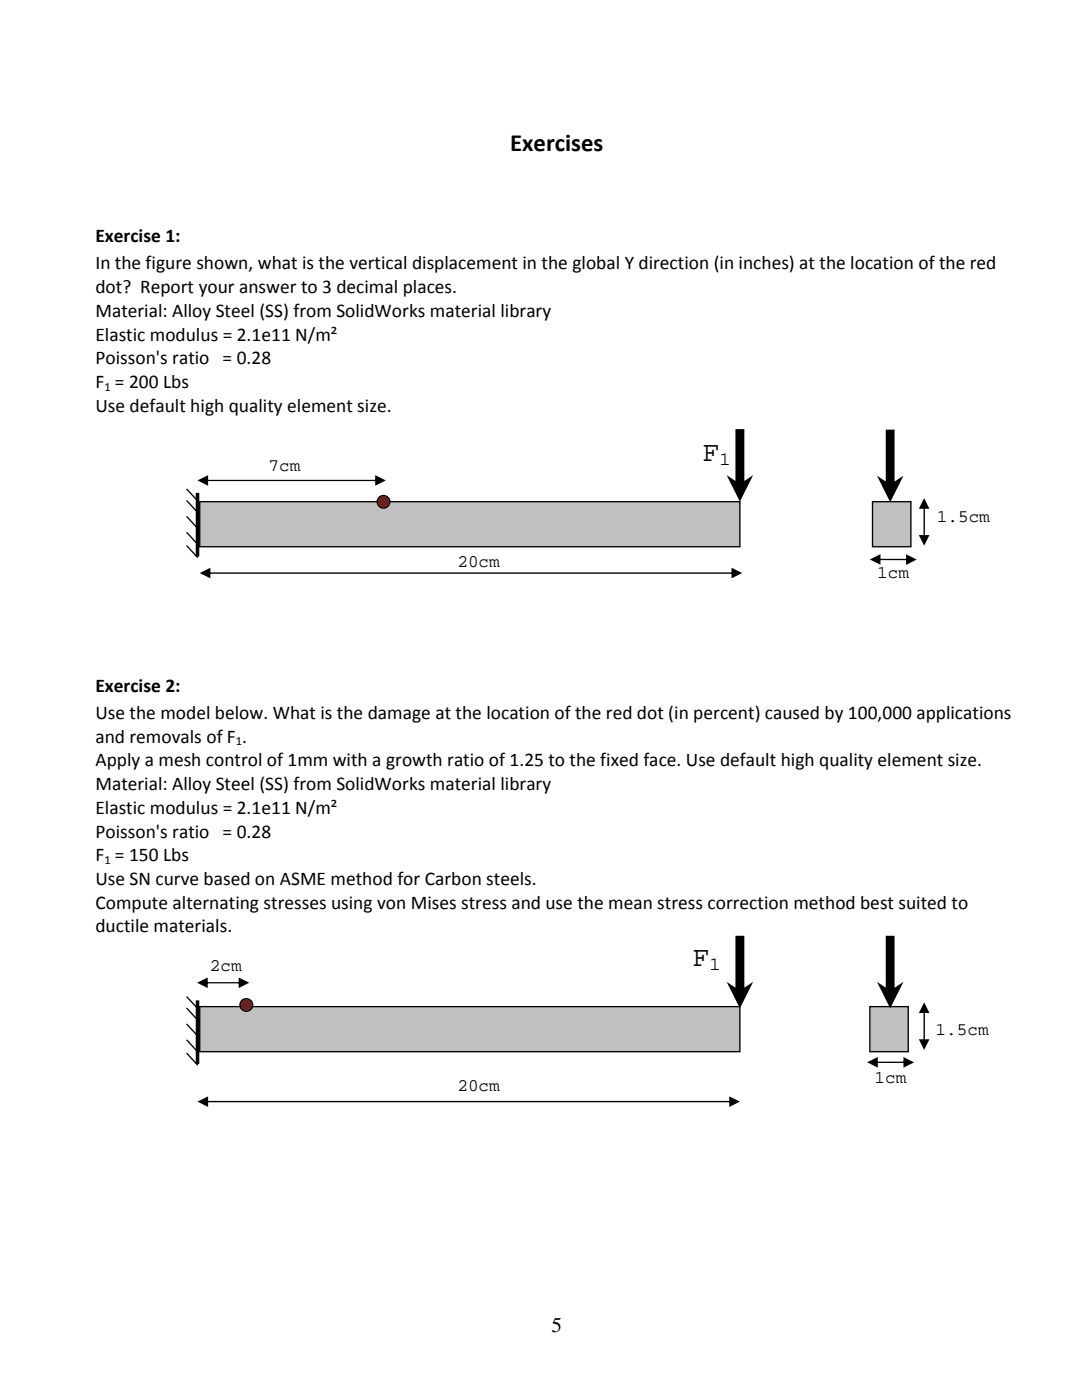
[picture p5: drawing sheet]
<svg xmlns="http://www.w3.org/2000/svg" width="216mm" height="279mm" viewBox="0 0 216 279" stroke-linecap="round" stroke-linejoin="round" font-family="sans-serif">
<defs><g id="words">
<g font-size="5.7">
<text x="140.2" y="92.1">F</text>
<text x="138.2" y="192.9">F</text>
</g>
<text font-size="4.9" x="101.8" y="30.1">Exercises</text>
<text font-size="4.2" x="110.1" y="265.7">5</text>
<g font-size="3.9">
<text x="19" y="53.8">In the figure shown, what is the vertical displacement in the global Y direction (in inches) at the location of the red</text>
<text x="19" y="48.3">Exercise 1:</text>
<text x="19" y="58.5">dot? Report your answer to 3 decimal places.</text>
<text x="19" y="63.2">Material: Alloy Steel (SS) from SolidWorks material library</text>
<text x="19" y="68">Elastic modulus = 2.1e11 N/m²</text>
<text x="19" y="77.4">F = 200 Lbs</text>
<text x="19" y="72.7">Poisson's ratio = 0.28</text>
<text x="19" y="82.2">Use default high quality element size.</text>
<text x="19" y="143.5">Use the model below. What is the damage at the location of the red dot (in percent) caused by 100,000 applications</text>
<text x="19" y="138">Exercise 2:</text>
<text x="19" y="148.2">and removals of F .</text>
<text x="19" y="153">Apply a mesh control of 1mm with a growth ratio of 1.25 to the fixed face. Use default high quality element size.</text>
<text x="19" y="157.7">Material: Alloy Steel (SS) from SolidWorks material library</text>
<text x="19" y="167.2">Poisson's ratio = 0.28</text>
<text x="19" y="162.4">Elastic modulus = 2.1e11 N/m²</text>
<text x="19" y="171.9">F = 150 Lbs</text>
<text x="19" y="176.6">Use SN curve based on ASME method for Carbon steels.</text>
<text x="19" y="181.4">Compute alternating stresses using von Mises stress and use the mean stress correction method best suited to</text>
<text x="19" y="186.1">ductile materials.</text>
</g>
<g font-size="3.7">
<text x="143.6" y="92.8">1</text>
<text x="141.6" y="193.6">1</text>
</g>
<g font-size="3.5">
<text x="53.6" y="94">7cm</text>
<text x="186.9" y="104.2">1.5cm</text>
<text x="91.3" y="113.2">20cm</text>
<text x="175" y="115.3">1cm</text>
<text x="41.9" y="193.7">2cm</text>
<text x="186.7" y="206.6">1.5cm</text>
<text x="91.3" y="217.8">20cm</text>
<text x="174.5" y="216.2">1cm</text>
</g>
<g font-size="2.5">
<text x="20.8" y="78">1</text>
<text x="47.1" y="148.7">1</text>
<text x="20.8" y="172.4">1</text>
</g>
</g></defs>
<path d="M39.9 100.1h107.7v9h-107.7z" fill="#c0c0c0"/>
<path d="M37.3 97.6l2.1 2.3M37.3 99.9l2.1 2.3M37.3 103.1l2.1 2.3M37.3 106.3l2.1 2.3M37.3 108.9l2.1 2.3M39.9 100.1h107.7v9h-107.7z" fill="none" stroke="#000" stroke-width=".26"/>
<path d="M39.4 98.4v12.7" fill="none" stroke="#000" stroke-width=".71" stroke-linecap="butt"/>
<g fill="#000">
<path d="M41.1 95.8h34.1l.2 .1-.2 .1h-34zM39.4 95.9l2.1-1.1v2.1zM74.9 94.8l2.1 1.1-2.1 1z"/>
<path d="M146.7 85.6h1.8v11h-1.8zM145 94.8l2.6 1.8 2.7-1.8-2.7 5.3z"/>
<path d="M41.5 114.3l104.8-.1 .2 .2-.2 .1h-104.7zM39.9 114.4l2.1-1.1v2.1zM146 113.3l2.1 1.1-2.1 1z"/>
</g>
<path d="M174.1 100.1h7.7v9h-7.7z" fill="#c0c0c0"/>
<path d="M174.1 100.1h7.7v9h-7.7z" fill="none" stroke="#000" stroke-width=".26"/>
<g fill="#000">
<path d="M175.2 111.6l5.9-.1 .2 .2-.2 .1h-5.8zM173.6 111.7l2.1-1.1v2.1zM180.8 110.6l2.1 1.1-2.1 1z"/>
<path d="M184.3 101.1l.3 .1v5.9l-.2 .2-.1-.2zM183.3 106.8h2.2l-1.1 2.1zM184.4 99.4l1.1 2.1h-2.2z"/>
</g>
<circle cx="76.5" cy="100.1" r="1.26" fill="#c00000"/>
<circle cx="76.5" cy="100.1" r="1.26" fill="none" stroke="#000" stroke-width=".26"/>
<path d="M176.7 85.7h1.8v11h-1.8zM175 94.9l2.6 1.8 2.7-1.8-2.7 5.3z" fill="#000"/>
<path d="M39.9 200.9h107.7v9h-107.7z" fill="#c0c0c0"/>
<path d="M37.3 198.9l2.1 2.3M37.3 201.2l2.1 2.3M37.3 204.4l2.1 2.3M37.3 207.6l2.1 2.3M37.3 210.2l2.1 2.3M39.9 200.9h107.7v9h-107.7z" fill="none" stroke="#000" stroke-width=".26"/>
<path d="M39.4 199.6v12.7" fill="none" stroke="#000" stroke-width=".71" stroke-linecap="butt"/>
<g fill="#000">
<path d="M146.7 186.8h1.8v10.9h-1.8zM145 195.9l2.6 1.8 2.7-1.8-2.7 5.3z"/>
<path d="M41.1 219.8l104.8-.1 .1 .2-.1 .1h-104.7zM39.4 219.9l2.1-1.1v2.1zM145.5 218.8l2.1 1.1-2.1 1z"/>
</g>
<path d="M173.6 200.9h7.7v9h-7.7z" fill="#c0c0c0"/>
<path d="M173.6 200.9h7.6v9h-7.6z" fill="none" stroke="#000" stroke-width=".26"/>
<g fill="#000">
<path d="M176.7 186.8h1.8v10.9h-1.8zM175 195.9l2.6 1.8 2.7-1.8-2.7 5.3z"/>
<path d="M174.7 211.9h5.9l.2 .1-.2 .2-5.8-.1zM173 212l2.2-1.1v2.2zM180.3 210.9l2.1 1.1-2.1 1.1z"/>
<path d="M184.3 201.7l.3 .1v6l-.2 .1-.1-.1zM183.3 207.4h2.2l-1.1 2.1zM184.4 200l1.1 2.2h-2.2z"/>
</g>
<circle cx="49.1" cy="200.6" r="1.26" fill="#c00000"/>
<circle cx="49.1" cy="200.6" r="1.26" fill="none" stroke="#000" stroke-width=".26"/>
<path d="M41 196h7l.1 .1-.1 .2h-6.9zM39.3 196.1l2.1-1v2.1zM47.6 195.1l2.1 1-2.1 1.1z" fill="#000"/>
<use href="#words"/>
</svg>
